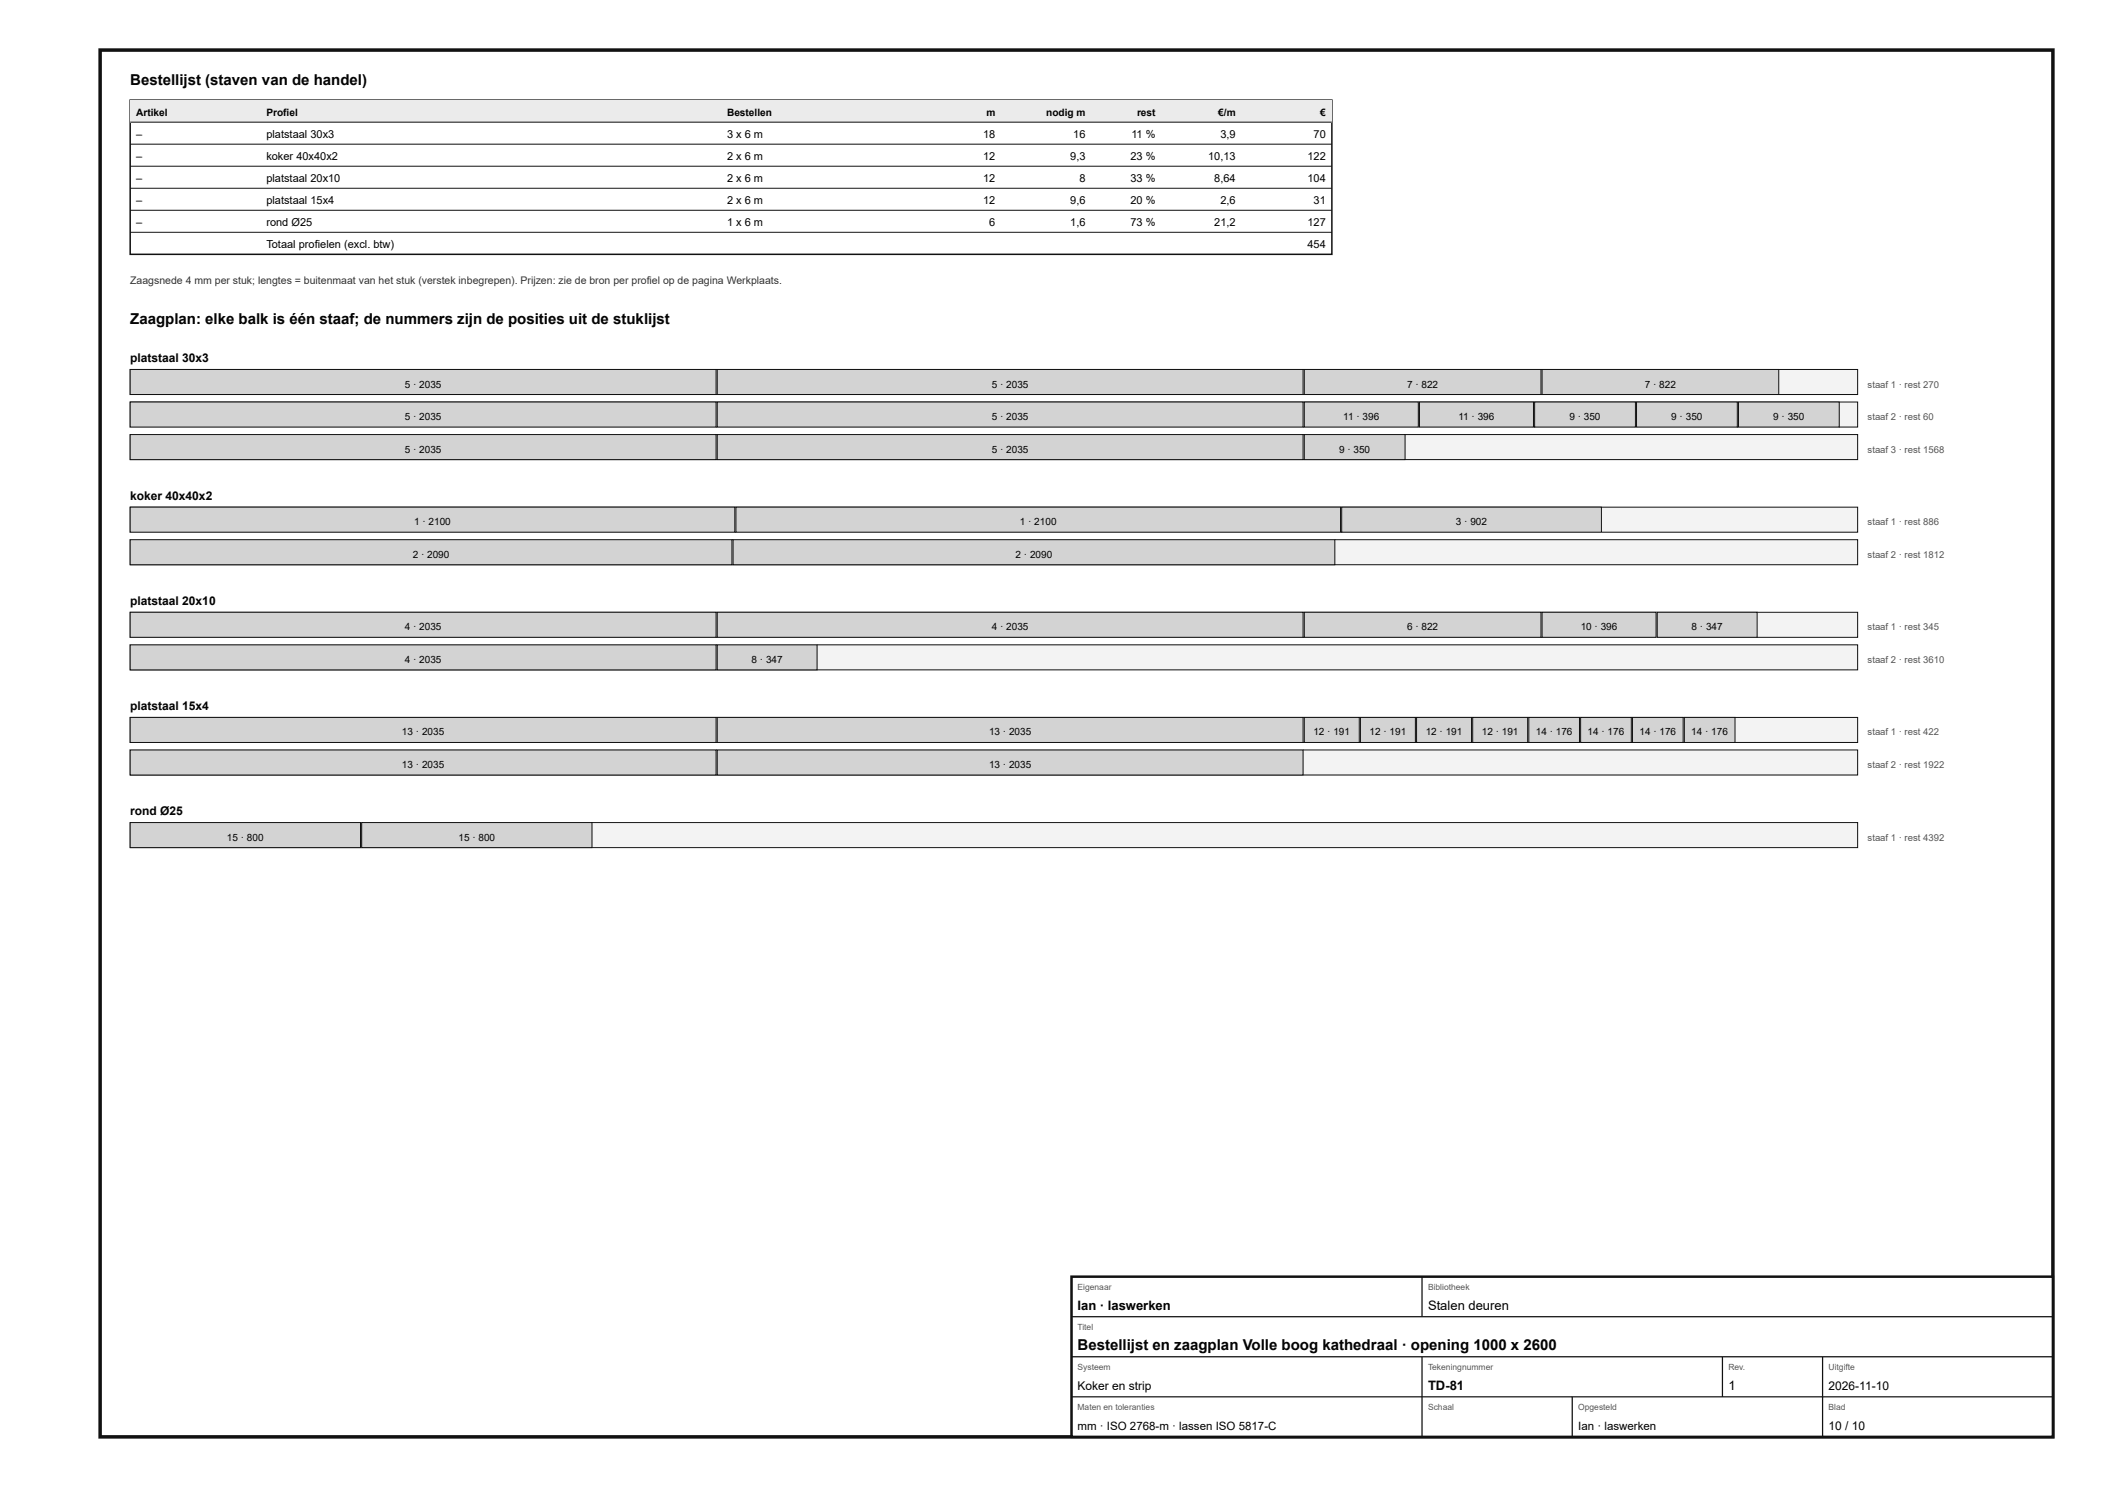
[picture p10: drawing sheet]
<svg xmlns="http://www.w3.org/2000/svg" width="420mm" height="297mm" viewBox="0 0 420 297" stroke-linecap="round" stroke-linejoin="round" font-family="sans-serif">
<defs><g id="words">
<g font-size="3">
<text x="26" y="17">Bestellijst (staven van de handel)</text>
<text x="26" y="64.8">Zaagplan: elke balk is één staaf; de nummers zijn de posities uit de stuklijst</text>
<text x="215.2" y="269.6">Bestellijst en zaagplan Volle boog kathedraal · opening 1000 x 2600</text>
</g>
<g font-size="2.6">
<text x="215.2" y="261.6">Ian · laswerken</text>
<text x="285.2" y="261.6">Stalen deuren</text>
<text x="285.2" y="277.6">TD-81</text>
<text x="345.2" y="277.6">1</text>
</g>
<g font-size="2.4">
<text x="26" y="72.3">platstaal 30x3</text>
<text x="26" y="99.8">koker 40x40x2</text>
<text x="26" y="120.8">platstaal 20x10</text>
<text x="26" y="141.8">platstaal 15x4</text>
<text x="26" y="162.8">rond Ø25</text>
<text x="215.2" y="277.6">Koker en strip</text>
<text x="365.2" y="277.6">2026-11-10</text>
<text x="365.2" y="285.6">10 / 10</text>
</g>
<g font-size="2.3">
<text x="215.2" y="285.6">mm · ISO 2768-m · lassen ISO 5817-C</text>
<text x="315.2" y="285.6">Ian · laswerken</text>
</g>
<g font-size="2.2">
<text x="27.2" y="27.5">–</text>
<text x="53.2" y="27.5">platstaal 30x3</text>
<text x="145.2" y="27.5">3 x 6 m</text>
<text x="196.3" y="27.5">18</text>
<text x="214.3" y="27.5">16</text>
<text x="225.9" y="27.5">11 %</text>
<text x="243.7" y="27.5">3,9</text>
<text x="262.3" y="27.5">70</text>
<text x="27.2" y="31.9">–</text>
<text x="53.2" y="31.9">koker 40x40x2</text>
<text x="145.2" y="31.9">2 x 6 m</text>
<text x="196.3" y="31.9">12</text>
<text x="213.7" y="31.9">9,3</text>
<text x="225.8" y="31.9">23 %</text>
<text x="241.3" y="31.9">10,13</text>
<text x="261.1" y="31.9">122</text>
<text x="27.2" y="36.3">–</text>
<text x="27.2" y="40.7">–</text>
<text x="53.2" y="36.3">platstaal 20x10</text>
<text x="53.2" y="40.7">platstaal 15x4</text>
<text x="145.2" y="36.3">2 x 6 m</text>
<text x="145.2" y="40.7">2 x 6 m</text>
<text x="196.3" y="36.3">12</text>
<text x="196.3" y="40.7">12</text>
<text x="213.7" y="40.7">9,6</text>
<text x="215.6" y="36.3">8</text>
<text x="225.8" y="36.3">33 %</text>
<text x="225.8" y="40.7">20 %</text>
<text x="242.5" y="36.3">8,64</text>
<text x="243.7" y="40.7">2,6</text>
<text x="261.1" y="36.3">104</text>
<text x="262.3" y="40.7">31</text>
<text x="27.2" y="45.1">–</text>
<text x="53.2" y="45.1">rond Ø25</text>
<text x="145.2" y="45.1">1 x 6 m</text>
<text x="197.6" y="45.1">6</text>
<text x="213.7" y="45.1">1,6</text>
<text x="225.8" y="45.1">73 %</text>
<text x="242.5" y="45.1">21,2</text>
<text x="261.1" y="45.1">127</text>
<text x="53.2" y="49.5">Totaal profielen (excl. btw)</text>
<text x="261.1" y="49.5">454</text>
</g>
<text font-size="2.1" fill="#333" x="26" y="56.8">Zaagsnede 4 mm per stuk; lengtes = buitenmaat van het stuk (verstek inbegrepen). Prijzen: zie de bron per profiel op de pagina Werkplaats.</text>
<g font-size="2">
<text x="27.2" y="23.1">Artikel</text>
<text x="53.2" y="23.1">Profiel</text>
<text x="145.2" y="23.1">Bestellen</text>
<text x="197" y="23.1">m</text>
<text x="208.9" y="23.1">nodig m</text>
<text x="227.1" y="23.1">rest</text>
<text x="243.3" y="23.1">€/m</text>
<text x="263.7" y="23.1">€</text>
<text x="80.8" y="77.4">5 · 2035</text>
<text x="198.1" y="77.4">5 · 2035</text>
<text x="281" y="77.4">7 · 822</text>
<text x="328.5" y="77.4">7 · 822</text>
<text x="80.8" y="83.9">5 · 2035</text>
<text x="198.1" y="83.9">5 · 2035</text>
<text x="268.3" y="83.9">11 · 396</text>
<text x="291.3" y="83.9">11 · 396</text>
<text x="313.4" y="83.9">9 · 350</text>
<text x="333.8" y="83.9">9 · 350</text>
<text x="354.1" y="83.9">9 · 350</text>
<text x="80.8" y="90.4">5 · 2035</text>
<text x="198.1" y="90.4">5 · 2035</text>
<text x="267.4" y="90.4">9 · 350</text>
<text x="82.7" y="104.9">1 · 2100</text>
<text x="203.7" y="104.9">1 · 2100</text>
<text x="290.8" y="104.9">3 · 902</text>
<text x="82.4" y="111.4">2 · 2090</text>
<text x="202.8" y="111.4">2 · 2090</text>
<text x="80.8" y="125.9">4 · 2035</text>
<text x="198.1" y="125.9">4 · 2035</text>
<text x="281" y="125.9">6 · 822</text>
<text x="315.7" y="125.9">10 · 396</text>
<text x="337.8" y="125.9">8 · 347</text>
<text x="80.8" y="132.4">4 · 2035</text>
<text x="150.1" y="132.4">8 · 347</text>
<text x="80.3" y="146.9">13 · 2035</text>
<text x="197.5" y="146.9">13 · 2035</text>
<text x="262.3" y="146.9">12 · 191</text>
<text x="273.5" y="146.9">12 · 191</text>
<text x="284.7" y="146.9">12 · 191</text>
<text x="295.9" y="146.9">12 · 191</text>
<text x="306.7" y="146.9">14 · 176</text>
<text x="317.1" y="146.9">14 · 176</text>
<text x="327.4" y="146.9">14 · 176</text>
<text x="337.8" y="146.9">14 · 176</text>
<text x="80.3" y="153.4">13 · 2035</text>
<text x="197.5" y="153.4">13 · 2035</text>
<text x="45.3" y="167.9">15 · 800</text>
<text x="91.6" y="167.9">15 · 800</text>
</g>
<g font-size="1.9" fill="#555">
<text x="373" y="77.4">staaf 1 · rest 270</text>
<text x="373" y="83.9">staaf 2 · rest 60</text>
<text x="373" y="90.4">staaf 3 · rest 1568</text>
<text x="373" y="104.9">staaf 1 · rest 886</text>
<text x="373" y="111.4">staaf 2 · rest 1812</text>
<text x="373" y="125.9">staaf 1 · rest 345</text>
<text x="373" y="132.4">staaf 2 · rest 3610</text>
<text x="373" y="146.9">staaf 1 · rest 422</text>
<text x="373" y="153.4">staaf 2 · rest 1922</text>
<text x="373" y="167.9">staaf 1 · rest 4392</text>
</g>
<g font-size="1.7" fill="#555">
<text x="215.2" y="257.6">Eigenaar</text>
<text x="285.2" y="257.6">Bibliotheek</text>
<text x="215.2" y="265.6">Titel</text>
<text x="215.2" y="273.6">Systeem</text>
<text x="285.2" y="273.6">Tekeningnummer</text>
<text x="345.2" y="273.6">Rev.</text>
<text x="365.2" y="273.6">Uitgifte</text>
<text x="215.2" y="281.6">Maten en toleranties</text>
<text x="285.2" y="281.6">Schaal</text>
<text x="315.2" y="281.6">Opgesteld</text>
<text x="365.2" y="281.6">Blad</text>
</g>
</g></defs>
<path d="M20 10h390v277h-390z" fill="none" stroke="#111" stroke-width=".7" stroke-linecap="butt"/>
<path d="M26 20h240v30.8h-240z" fill="none" stroke="#111" stroke-width=".3"/>
<path d="M26 20h240v4.4h-240z" fill="#e9ecee"/>
<path d="M26 24.4h240M26 28.8h240M26 33.2h240M26 37.6h240M26 42h240M26 46.4h240" fill="none" stroke="#111" stroke-width=".2"/>
<path d="M26 73.8h345v5h-345z" fill="#f2f3f3"/>
<path d="M26 73.8h345v5h-345z" fill="none" stroke="#111" stroke-width=".2"/>
<path d="M26 73.8h117v5h-117z" fill="#cfd4d7"/>
<path d="M26 73.8h117v5h-117z" fill="none" stroke="#111" stroke-width=".2"/>
<path d="M143.2 73.8h117v5h-117z" fill="#cfd4d7"/>
<path d="M143.2 73.8h117v5h-117z" fill="none" stroke="#111" stroke-width=".2"/>
<path d="M260.5 73.8h47.3v5h-47.3z" fill="#cfd4d7"/>
<path d="M260.5 73.8h47.3v5h-47.3z" fill="none" stroke="#111" stroke-width=".2"/>
<path d="M308 73.8h47.2v5h-47.2z" fill="#cfd4d7"/>
<path d="M308 73.8h47.2v5h-47.2z" fill="none" stroke="#111" stroke-width=".2"/>
<path d="M26 80.3h345v5h-345z" fill="#f2f3f3"/>
<path d="M26 80.3h345v5h-345z" fill="none" stroke="#111" stroke-width=".2"/>
<path d="M26 80.3h117v5h-117z" fill="#cfd4d7"/>
<path d="M26 80.3h117v5h-117z" fill="none" stroke="#111" stroke-width=".2"/>
<path d="M143.2 80.3h117v5h-117z" fill="#cfd4d7"/>
<path d="M143.2 80.3h117v5h-117z" fill="none" stroke="#111" stroke-width=".2"/>
<path d="M260.5 80.3h22.8v5h-22.8z" fill="#cfd4d7"/>
<path d="M260.5 80.3h22.8v5h-22.8z" fill="none" stroke="#111" stroke-width=".2"/>
<path d="M283.5 80.3h22.8v5h-22.8z" fill="#cfd4d7"/>
<path d="M283.5 80.3h22.8v5h-22.8z" fill="none" stroke="#111" stroke-width=".2"/>
<path d="M306.5 80.3h20.1v5h-20.1z" fill="#cfd4d7"/>
<path d="M306.5 80.3h20.1v5h-20.1z" fill="none" stroke="#111" stroke-width=".2"/>
<path d="M326.8 80.3h20.2v5h-20.2z" fill="#cfd4d7"/>
<path d="M326.8 80.3h20.2v5h-20.2z" fill="none" stroke="#111" stroke-width=".2"/>
<path d="M347.2 80.3h20.1v5h-20.1z" fill="#cfd4d7"/>
<path d="M347.2 80.3h20.1v5h-20.1z" fill="none" stroke="#111" stroke-width=".2"/>
<path d="M26 86.8h345v5h-345z" fill="#f2f3f3"/>
<path d="M26 86.8h345v5h-345z" fill="none" stroke="#111" stroke-width=".2"/>
<path d="M26 86.8h117v5h-117z" fill="#cfd4d7"/>
<path d="M26 86.8h117v5h-117z" fill="none" stroke="#111" stroke-width=".2"/>
<path d="M143.2 86.8h117v5h-117z" fill="#cfd4d7"/>
<path d="M143.2 86.8h117v5h-117z" fill="none" stroke="#111" stroke-width=".2"/>
<path d="M260.5 86.8h20.1v5h-20.1z" fill="#cfd4d7"/>
<path d="M260.5 86.8h20.1v5h-20.1z" fill="none" stroke="#111" stroke-width=".2"/>
<path d="M26 101.3h345v5h-345z" fill="#f2f3f3"/>
<path d="M26 101.3h345v5h-345z" fill="none" stroke="#111" stroke-width=".2"/>
<path d="M26 101.3h120.7v5h-120.7z" fill="#cfd4d7"/>
<path d="M26 101.3h120.7v5h-120.7z" fill="none" stroke="#111" stroke-width=".2"/>
<path d="M147 101.3h120.7v5h-120.7z" fill="#cfd4d7"/>
<path d="M147 101.3h120.7v5h-120.7z" fill="none" stroke="#111" stroke-width=".2"/>
<path d="M268 101.3h51.8v5h-51.8z" fill="#cfd4d7"/>
<path d="M268 101.3h51.8v5h-51.8z" fill="none" stroke="#111" stroke-width=".2"/>
<path d="M26 107.8h345v5h-345z" fill="#f2f3f3"/>
<path d="M26 107.8h345v5h-345z" fill="none" stroke="#111" stroke-width=".2"/>
<path d="M26 107.8h120.2v5h-120.2z" fill="#cfd4d7"/>
<path d="M26 107.8h120.2v5h-120.2z" fill="none" stroke="#111" stroke-width=".2"/>
<path d="M146.4 107.8h120.2v5h-120.2z" fill="#cfd4d7"/>
<path d="M146.4 107.8h120.2v5h-120.2z" fill="none" stroke="#111" stroke-width=".2"/>
<path d="M26 122.3h345v5h-345z" fill="#f2f3f3"/>
<path d="M26 122.3h345v5h-345z" fill="none" stroke="#111" stroke-width=".2"/>
<path d="M26 122.3h117v5h-117z" fill="#cfd4d7"/>
<path d="M26 122.3h117v5h-117z" fill="none" stroke="#111" stroke-width=".2"/>
<path d="M143.2 122.3h117v5h-117z" fill="#cfd4d7"/>
<path d="M143.2 122.3h117v5h-117z" fill="none" stroke="#111" stroke-width=".2"/>
<path d="M260.5 122.3h47.3v5h-47.3z" fill="#cfd4d7"/>
<path d="M260.5 122.3h47.3v5h-47.3z" fill="none" stroke="#111" stroke-width=".2"/>
<path d="M308 122.3h22.7v5h-22.7z" fill="#cfd4d7"/>
<path d="M308 122.3h22.7v5h-22.7z" fill="none" stroke="#111" stroke-width=".2"/>
<path d="M331 122.3h19.9v5h-19.9z" fill="#cfd4d7"/>
<path d="M331 122.3h19.9v5h-19.9z" fill="none" stroke="#111" stroke-width=".2"/>
<path d="M26 128.8h345v5h-345z" fill="#f2f3f3"/>
<path d="M26 128.8h345v5h-345z" fill="none" stroke="#111" stroke-width=".2"/>
<path d="M26 128.8h117v5h-117z" fill="#cfd4d7"/>
<path d="M26 128.8h117v5h-117z" fill="none" stroke="#111" stroke-width=".2"/>
<path d="M143.2 128.8h20v5h-20z" fill="#cfd4d7"/>
<path d="M143.2 128.8h20v5h-20z" fill="none" stroke="#111" stroke-width=".2"/>
<path d="M26 143.3h345v5h-345z" fill="#f2f3f3"/>
<path d="M26 143.3h345v5h-345z" fill="none" stroke="#111" stroke-width=".2"/>
<path d="M26 143.3h117v5h-117z" fill="#cfd4d7"/>
<path d="M26 143.3h117v5h-117z" fill="none" stroke="#111" stroke-width=".2"/>
<path d="M143.2 143.3h117v5h-117z" fill="#cfd4d7"/>
<path d="M143.2 143.3h117v5h-117z" fill="none" stroke="#111" stroke-width=".2"/>
<path d="M260.5 143.3h11v5h-11z" fill="#cfd4d7"/>
<path d="M260.5 143.3h11v5h-11z" fill="none" stroke="#111" stroke-width=".2"/>
<path d="M271.7 143.3h11v5h-11z" fill="#cfd4d7"/>
<path d="M271.7 143.3h11v5h-11z" fill="none" stroke="#111" stroke-width=".2"/>
<path d="M282.9 143.3h11v5h-11z" fill="#cfd4d7"/>
<path d="M282.9 143.3h11v5h-11z" fill="none" stroke="#111" stroke-width=".2"/>
<path d="M294.1 143.3h11v5h-11z" fill="#cfd4d7"/>
<path d="M294.1 143.3h11v5h-11z" fill="none" stroke="#111" stroke-width=".2"/>
<path d="M305.3 143.3h10.1v5h-10.1z" fill="#cfd4d7"/>
<path d="M305.3 143.3h10.1v5h-10.1z" fill="none" stroke="#111" stroke-width=".2"/>
<path d="M315.7 143.3h10.1v5h-10.1z" fill="#cfd4d7"/>
<path d="M315.7 143.3h10.1v5h-10.1z" fill="none" stroke="#111" stroke-width=".2"/>
<path d="M326 143.3h10.1v5h-10.1z" fill="#cfd4d7"/>
<path d="M326 143.3h10.1v5h-10.1z" fill="none" stroke="#111" stroke-width=".2"/>
<path d="M336.4 143.3h10.1v5h-10.1z" fill="#cfd4d7"/>
<path d="M336.4 143.3h10.1v5h-10.1z" fill="none" stroke="#111" stroke-width=".2"/>
<path d="M26 149.8h345v5h-345z" fill="#f2f3f3"/>
<path d="M26 149.8h345v5h-345z" fill="none" stroke="#111" stroke-width=".2"/>
<path d="M26 149.8h117v5h-117z" fill="#cfd4d7"/>
<path d="M26 149.8h117v5h-117z" fill="none" stroke="#111" stroke-width=".2"/>
<path d="M143.2 149.8h117v5h-117z" fill="#cfd4d7"/>
<path d="M143.2 149.8h117v5h-117z" fill="none" stroke="#111" stroke-width=".2"/>
<path d="M26 164.3h345v5h-345z" fill="#f2f3f3"/>
<path d="M26 164.3h345v5h-345z" fill="none" stroke="#111" stroke-width=".2"/>
<path d="M26 164.3h46v5h-46z" fill="#cfd4d7"/>
<path d="M26 164.3h46v5h-46z" fill="none" stroke="#111" stroke-width=".2"/>
<path d="M72.2 164.3h46v5h-46z" fill="#cfd4d7"/>
<path d="M72.2 164.3h46v5h-46z" fill="none" stroke="#111" stroke-width=".2"/>
<path d="M214 255h196v32h-196z" fill="#fff"/>
<path d="M214 255h196v32h-196z" fill="none" stroke="#111" stroke-width=".5"/>
<path d="M284 255v8M214 263h196M214 271h196M214 279h196M284 271v16M314 279v8M344 271v8M364 271v16" fill="none" stroke="#111" stroke-width=".25"/>
<use href="#words"/>
</svg>
